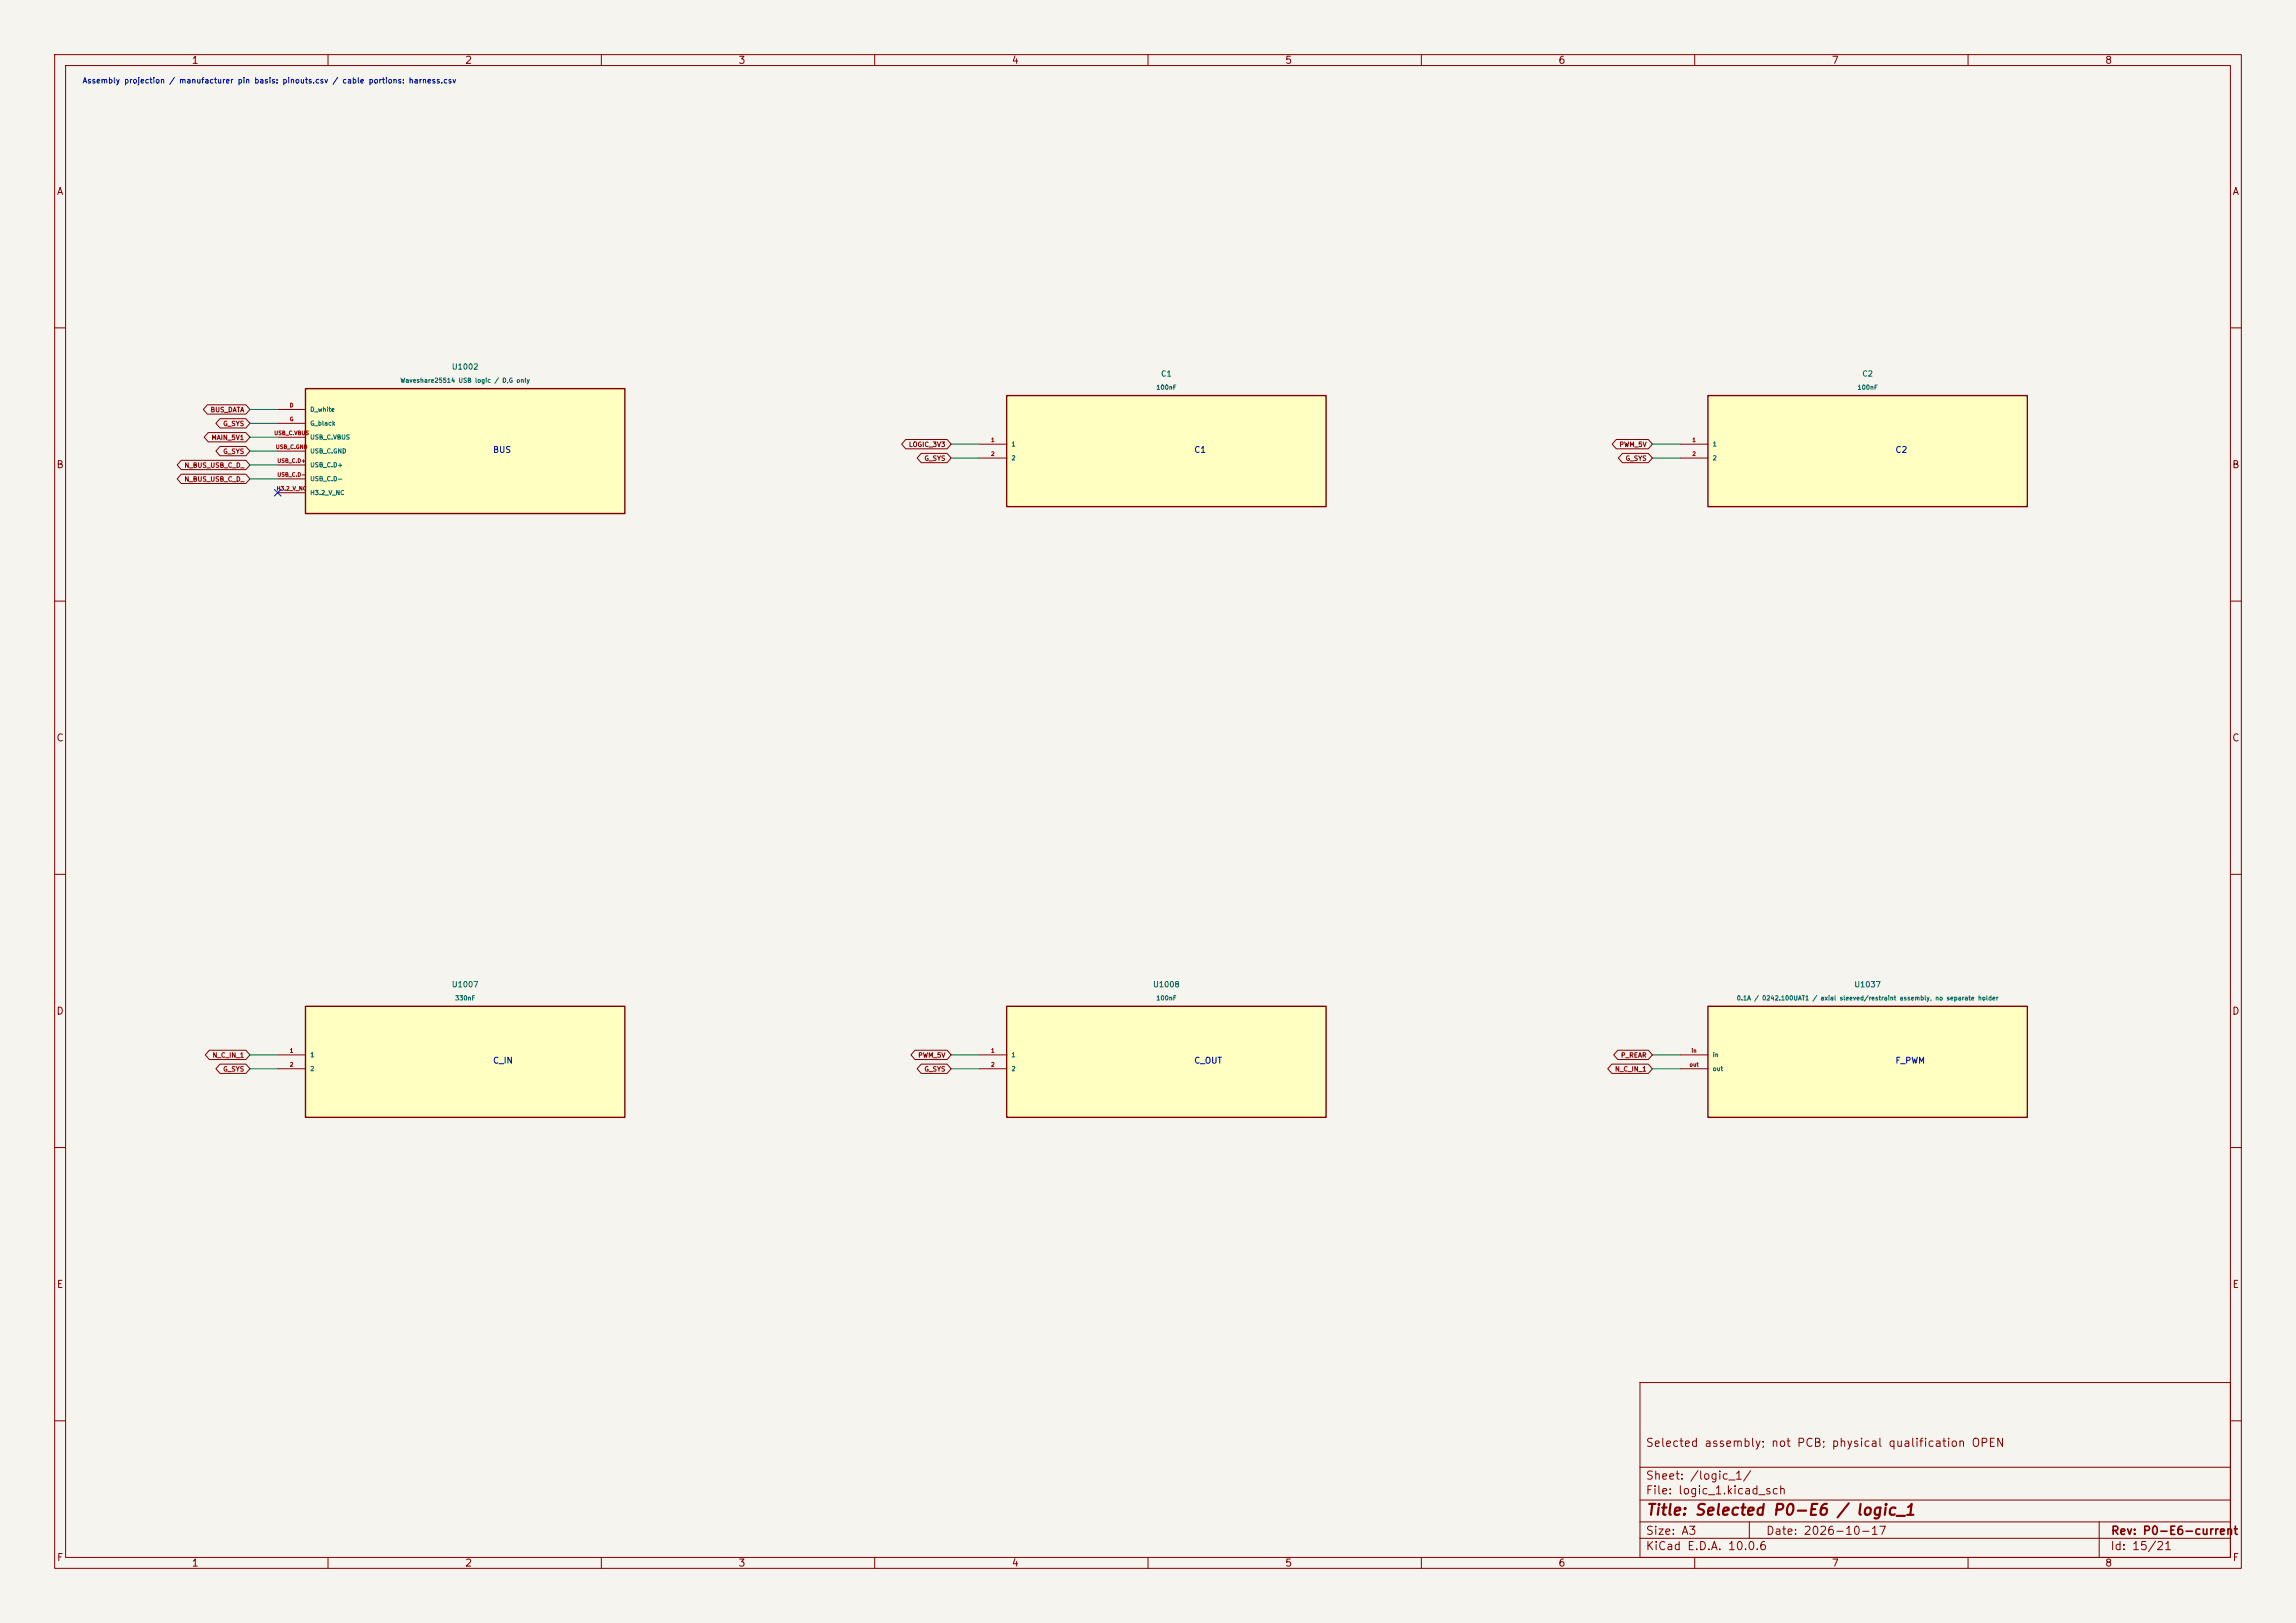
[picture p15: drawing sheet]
<svg xmlns="http://www.w3.org/2000/svg" width="420mm" height="297mm" viewBox="0 0 420 297" stroke-linecap="round" stroke-linejoin="round" font-family="sans-serif">
<defs><g id="words">
<text font-size="2" fill="#840000" x="301" y="277.8">Title: Selected P0-E6 / logic_1</text>
<g font-size="1.5" fill="#840000">
<text x="300.9" y="265.1">Selected assembly; not PCB; physical qualification OPEN</text>
<text x="300.9" y="273.8">File: logic_1.kicad_sch</text>
<text x="300.9" y="271.1">Sheet: /logic_1/</text>
<text x="300.9" y="281.2">Size: A3</text>
<text x="322.9" y="281.2">Date: 2026-10-17</text>
<text x="386" y="281.2">Rev: P0-E6-current</text>
<text x="300.9" y="284">KiCad E.D.A. 10.0.6</text>
<text x="385.9" y="284">Id: 15/21</text>
</g>
<g font-size="1.3" fill="#840000">
<text x="35" y="12">1</text>
<text x="85" y="12">2</text>
<text x="135" y="12">3</text>
<text x="185" y="12">4</text>
<text x="235" y="12">5</text>
<text x="285" y="12">6</text>
<text x="335" y="12">7</text>
<text x="385" y="12">8</text>
<text x="10.3" y="36">A</text>
<text x="408.3" y="36">A</text>
<text x="10.2" y="86">B</text>
<text x="408.2" y="86">B</text>
<text x="10.2" y="136">C</text>
<text x="408.2" y="136">C</text>
<text x="10.2" y="186">D</text>
<text x="408.2" y="186">D</text>
<text x="10.3" y="236">E</text>
<text x="408.3" y="236">E</text>
<text x="10.3" y="286">F</text>
<text x="35" y="287">1</text>
<text x="85" y="287">2</text>
<text x="135" y="287">3</text>
<text x="185" y="287">4</text>
<text x="235" y="287">5</text>
<text x="285" y="287">6</text>
<text x="335" y="287">7</text>
<text x="385" y="287">8</text>
<text x="408.3" y="286">F</text>
</g>
<g font-size="1.1" fill="#0000c2">
<text x="90.1" y="83.1">BUS</text>
<text x="218.4" y="83.1">C1</text>
<text x="346.6" y="83.1">C2</text>
<text x="90.1" y="194.9">C_IN</text>
<text x="218.4" y="194.9">C_OUT</text>
<text x="346.6" y="194.9">F_PWM</text>
</g>
<text font-size="1" fill="#0000c2" x="15" y="15.5">Assembly projection / manufacturer pin basis: pinouts.csv / cable portions: harness.csv</text>
<g font-size="1" fill="#006464">
<text x="82.6" y="67.9">U1002</text>
<text x="212.3" y="69.1">C1</text>
<text x="340.6" y="69.1">C2</text>
<text x="82.6" y="180.9">U1007</text>
<text x="210.8" y="180.9">U1008</text>
<text x="339.1" y="180.9">U1037</text>
</g>
<g font-size=".9" fill="#840000">
<text x="38.4" y="75.6">BUS_DATA</text>
<text x="38.6" y="80.7">MAIN_5V1</text>
<text x="40.7" y="78.2">G_SYS</text>
<text x="40.7" y="83.3">G_SYS</text>
<text x="166.2" y="82">LOGIC_3V3</text>
<text x="296.1" y="82">PWM_5V</text>
<text x="33.6" y="85.8">N_BUS_USB_C_D_</text>
<text x="33.6" y="88.3">N_BUS_USB_C_D_</text>
<text x="169" y="84.5">G_SYS</text>
<text x="297.3" y="84.5">G_SYS</text>
<text x="38.8" y="193.7">N_C_IN_1</text>
<text x="40.7" y="196.3">G_SYS</text>
<text x="167.9" y="193.7">PWM_5V</text>
<text x="169" y="196.3">G_SYS</text>
<text x="295.3" y="196.3">N_C_IN_1</text>
<text x="296.4" y="193.7">P_REAR</text>
</g>
<g font-size=".8" fill="#006464">
<text x="73.2" y="70.2">Waveshare25514 USB logic / D,G only</text>
<text x="211.4" y="71.5">100nF</text>
<text x="339.7" y="71.5">100nF</text>
<text x="56.7" y="75.5">D_white</text>
<text x="56.7" y="78.1">G_black</text>
<text x="56.7" y="83.2">USB_C.GND</text>
<text x="56.7" y="80.6">USB_C.VBUS</text>
<text x="184.9" y="81.9">1</text>
<text x="313.2" y="81.9">1</text>
<text x="56.7" y="85.7">USB_C.D+</text>
<text x="56.7" y="88.2">USB_C.D-</text>
<text x="184.9" y="84.4">2</text>
<text x="313.2" y="84.4">2</text>
<text x="56.7" y="90.8">H3.2_V_NC</text>
<text x="83.2" y="183.3">330nF</text>
<text x="211.4" y="183.3">100nF</text>
<text x="317.6" y="183.3">0.1A / 0242.100UAT1 / axial sleeved/restraint assembly, no separate holder</text>
<text x="56.7" y="193.6">1</text>
<text x="56.7" y="196.2">2</text>
<text x="184.9" y="193.6">1</text>
<text x="184.9" y="196.2">2</text>
<text x="313.2" y="193.6">in</text>
<text x="313.2" y="196.2">out</text>
</g>
<g font-size=".7" fill="#a90000">
<text x="52.9" y="74.7">D</text>
<text x="52.9" y="77.2">G</text>
<text x="50.1" y="79.8">USB_C.VBUS</text>
<text x="50.4" y="82.3">USB_C.GND</text>
<text x="181.2" y="81">1</text>
<text x="181.2" y="83.6">2</text>
<text x="309.5" y="81">1</text>
<text x="309.5" y="83.6">2</text>
<text x="50.5" y="89.9">H3.2_V_NC</text>
<text x="50.7" y="84.9">USB_C.D+</text>
<text x="50.7" y="87.4">USB_C.D-</text>
<text x="52.9" y="192.8">1</text>
<text x="52.9" y="195.3">2</text>
<text x="181.2" y="192.8">1</text>
<text x="181.2" y="195.3">2</text>
<text x="309" y="195.3">out</text>
<text x="309.3" y="192.8">in</text>
</g>
</g></defs>
<path d="M0 0h420v297h-420z" fill="#f5f4ef" stroke="#f5f4ef" stroke-width=".18"/>
<g fill="none" stroke="#840000" stroke-width=".18">
<path d="M10 10h400v277h-400zM12 12h396v273h-396zM60 10v2M110 10v2M160 10v2M210 10v2M260 10v2M310 10v2M360 10v2M10 60h2M408 60h2M10 110h2"/>
<path d="M408 110h2M10 160h2M408 160h2M10 210h2M408 210h2M300 253h108v32h-108zM10 260h2M300 278.5h108M300 274.5h108M300 268.5h108M320 278.5v3M384 278.5v6.5"/>
<path d="M408 260h2M60 285v2M110 285v2M160 285v2M210 285v2M260 285v2M300 281.5h108M310 285v2M360 285v2"/>
</g>
<path d="M184.1 184.2h58.5v20.3h-58.5z" fill="#ffffc2"/>
<path d="M184.1 184.2h58.5v20.3h-58.5z" fill="none" stroke="#840000" stroke-width=".25"/>
<path d="M179.1 193h5M179.1 195.6h5" fill="none" stroke="#840000" stroke-width=".18"/>
<path d="M312.4 72.4h58.4v20.3h-58.4z" fill="#ffffc2"/>
<path d="M312.4 72.4h58.4v20.3h-58.4z" fill="none" stroke="#840000" stroke-width=".25"/>
<path d="M307.3 81.3h5.1M307.3 83.8h5.1" fill="none" stroke="#840000" stroke-width=".18"/>
<path d="M55.9 71.1h58.4v22.9h-58.4z" fill="#ffffc2"/>
<path d="M55.9 71.1h58.4v22.9h-58.4z" fill="none" stroke="#840000" stroke-width=".25"/>
<path d="M50.8 74.9h5.1M50.8 77.5h5.1M50.8 90.2h5.1M50.8 85.1h5.1M50.8 87.6h5.1M50.8 82.6h5.1M50.8 80h5.1" fill="none" stroke="#840000" stroke-width=".18"/>
<path d="M55.9 184.2h58.4v20.3h-58.4z" fill="#ffffc2"/>
<path d="M55.9 184.2h58.4v20.3h-58.4z" fill="none" stroke="#840000" stroke-width=".25"/>
<path d="M50.8 193h5.1M50.8 195.6h5.1" fill="none" stroke="#840000" stroke-width=".18"/>
<path d="M184.1 72.4h58.5v20.3h-58.5z" fill="#ffffc2"/>
<path d="M184.1 72.4h58.5v20.3h-58.5z" fill="none" stroke="#840000" stroke-width=".25"/>
<path d="M179.1 81.3h5M179.1 83.8h5" fill="none" stroke="#840000" stroke-width=".18"/>
<path d="M312.4 184.2h58.4v20.3h-58.4z" fill="#ffffc2"/>
<path d="M312.4 184.2h58.4v20.3h-58.4z" fill="none" stroke="#840000" stroke-width=".25"/>
<g fill="none" stroke="#840000" stroke-width=".18">
<path d="M37.9 74.1h7.1l.7 .8-.7 .9h-7.1l-.7-.9zM38.1 79.2h6.9l.7 .8-.7 .9h-6.9l-.8-.9zM40.2 76.6h4.8l.7 .9-.7 .8h-4.8l-.7-.8zM33.2 84.2h11.8l.7 .9-.7 .8h-11.8l-.8-.8zM33.2 86.8h11.8l.7 .8-.7 .9h-11.8l-.8-.9zM40.2 81.7h4.8l.7 .9-.7 .8h-4.8l-.7-.8zM165.7 80.4h7.5l.8 .9-.8 .8h-7.5l-.8-.8zM168.5 83h4.7l.8 .8-.8 .9h-4.7l-.7-.9zM295.6 80.4h5.9l.8 .9-.8 .8h-5.9l-.7-.8zM296.8 83h4.7l.8 .8-.8 .9h-4.7l-.8-.9zM38.3 192.2h6.7l.7 .8-.7 .9h-6.7l-.7-.9zM40.2 194.7h4.8l.7 .9-.7 .8h-4.8l-.7-.8z"/>
<path d="M167.4 192.2h5.8l.8 .8-.8 .9h-5.8l-.8-.9zM168.5 194.7h4.7l.8 .9-.8 .8h-4.7l-.7-.8zM294.8 194.7h6.7l.8 .9-.8 .8h-6.7l-.7-.8zM295.9 192.2h5.6l.8 .8-.8 .9h-5.6l-.7-.9zM307.3 193h5.1M307.3 195.6h5.1"/>
</g>
<g fill="none" stroke="#009600" stroke-width=".18">
<path d="M45.7 74.9h5.1M45.7 77.5h5.1M45.7 87.6h5.1M45.7 85.1h5.1M45.7 80h5.1M45.7 82.6h5.1M174 81.3h5.1M174 83.8h5.1M302.3 81.3h5M302.3 83.8h5M45.7 195.6h5.1M45.7 193h5.1"/>
<path d="M174 195.6h5.1M174 193h5.1M302.3 195.6h5M302.3 193h5"/>
</g>
<path d="M50.2 89.6l1.2 1.2M51.4 89.6l-1.2 1.2" fill="none" stroke="#000084" stroke-width=".18"/>
<use href="#words"/>
</svg>
